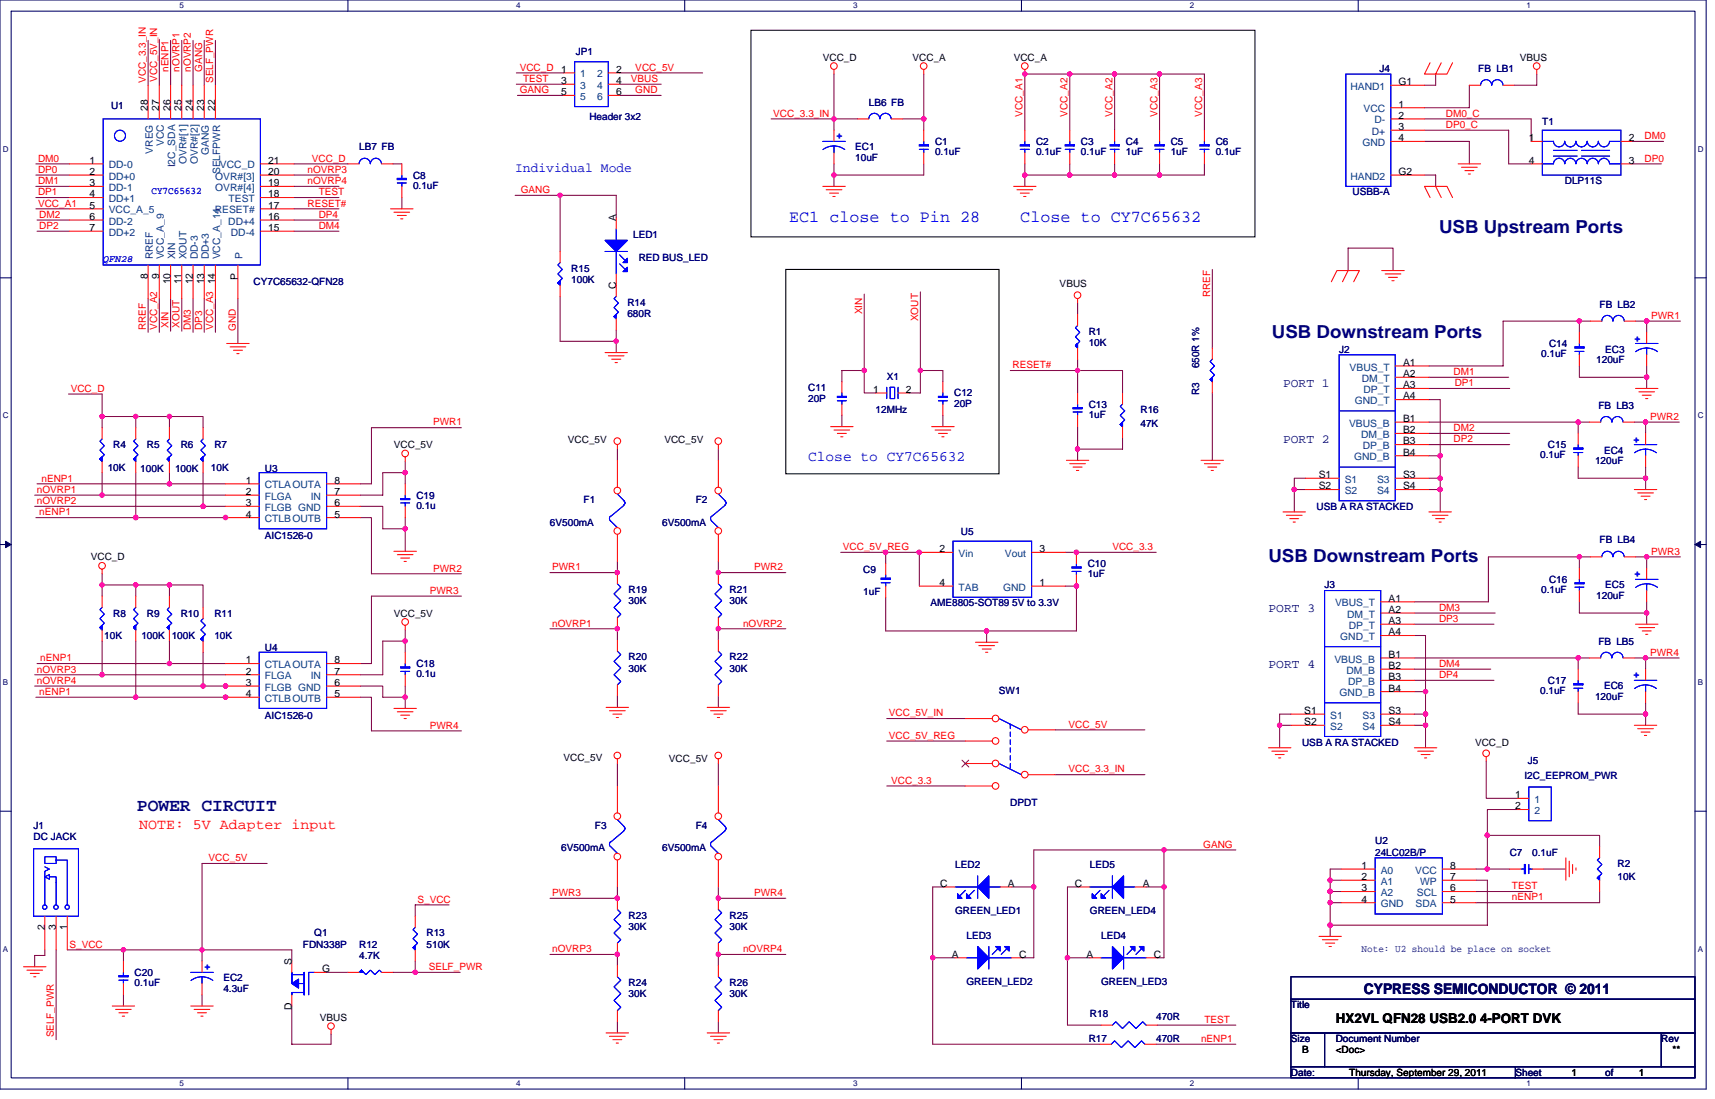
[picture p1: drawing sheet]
<svg xmlns="http://www.w3.org/2000/svg" width="279mm" height="179mm" viewBox="0 0 279 179" stroke-linecap="round" stroke-linejoin="round" font-family="sans-serif">
<defs><g id="words">
<g font-size="2.9" fill="#000080">
<text x="234.4" y="38">USB Upstream Ports</text>
<text x="207.2" y="55">USB Downstream Ports</text>
<text x="206.7" y="91.6">USB Downstream Ports</text>
<text x="22.3" y="132.1">POWER CIRCUIT</text>
</g>
<g font-size="2.7" fill="#00f">
<text x="128.6" y="36.2">EC1 close to Pin 28</text>
<text x="166.2" y="36.2">Close to CY7C65632</text>
</g>
<text font-size="2.4" fill="#00f" x="131.7" y="75">Close to CY7C65632</text>
<text font-size="2.4" fill="#f00" x="22.7" y="135">NOTE: 5V Adapter input</text>
<text font-size="2.4" fill="#00005e" x="222.2" y="161.8">CYPRESS SEMICONDUCTOR © 2011</text>
<text font-size="2.2" fill="#00f" x="83.9" y="28.1">Individual Mode</text>
<text font-size="2.2" x="217.6" y="166.6">HX2VL QFN28 USB2.0 4-PORT DVK</text>
<g font-size="2" fill="#000080">
<text x="209" y="63.1">PORT 1</text>
<text x="209" y="72.2">PORT 2</text>
<text x="206.7" y="99.6">PORT 3</text>
<text x="206.7" y="108.8">PORT 4</text>
</g>
<g font-size="1.8" fill="#00f">
<text x="136.2" y="22.7">+</text>
<text x="266.3" y="55.6">+</text>
<text x="266.1" y="72.1">+</text>
<text x="266.3" y="94">+</text>
<text x="266.1" y="110.5">+</text>
<text x="33.3" y="158">+</text>
</g>
<g font-size="1.7">
<text x="91.4" y="11.9">1</text>
<text x="100.4" y="11.9">2</text>
<text x="91.4" y="13.7">3</text>
<text x="91.4" y="15.5">5</text>
<text x="100.4" y="13.7">4</text>
<text x="100.4" y="15.5">6</text>
<text x="227.9" y="13.9">G1</text>
<text x="227.9" y="17.5">1</text>
<text x="24.1" y="18.1" transform="rotate(-90 24.1 18.1)">28</text>
<text x="25.9" y="18.1" transform="rotate(-90 25.9 18.1)">27</text>
<text x="27.8" y="18.1" transform="rotate(-90 27.8 18.1)">26</text>
<text x="29.6" y="18.1" transform="rotate(-90 29.6 18.1)">25</text>
<text x="31.4" y="18.1" transform="rotate(-90 31.4 18.1)">24</text>
<text x="33.3" y="18.1" transform="rotate(-90 33.3 18.1)">23</text>
<text x="35.1" y="18.1" transform="rotate(-90 35.1 18.1)">22</text>
<text x="227.9" y="19.3">2</text>
<text x="227.9" y="21.2">3</text>
<text x="227.9" y="23">4</text>
<text x="249.1" y="23">1</text>
<text x="265.3" y="23">2</text>
<text x="14.6" y="28.5">2</text>
<text x="14.6" y="26.7">1</text>
<text x="43.7" y="28.5">20</text>
<text x="43.7" y="26.7">21</text>
<text x="227.9" y="28.5">G2</text>
<text x="249.1" y="26.7">4</text>
<text x="265.3" y="26.7">3</text>
<text x="14.6" y="30.3">3</text>
<text x="14.6" y="32.2">4</text>
<text x="14.6" y="34">5</text>
<text x="14.6" y="35.8">6</text>
<text x="43.7" y="30.3">19</text>
<text x="43.7" y="35.8">16</text>
<text x="43.7" y="32.2">18</text>
<text x="43.7" y="34">17</text>
<text x="14.6" y="37.6">7</text>
<text x="43.7" y="37.6">15</text>
<text x="100.4" y="36" transform="rotate(-90 100.4 36)">A</text>
<text x="24.1" y="45.4" transform="rotate(-90 24.1 45.4)">8</text>
<text x="25.9" y="45.4" transform="rotate(-90 25.9 45.4)">9</text>
<text x="27.8" y="46.3" transform="rotate(-90 27.8 46.3)">10</text>
<text x="29.6" y="46.3" transform="rotate(-90 29.6 46.3)">11</text>
<text x="31.4" y="46.3" transform="rotate(-90 31.4 46.3)">12</text>
<text x="33.3" y="46.3" transform="rotate(-90 33.3 46.3)">13</text>
<text x="35.1" y="46.3" transform="rotate(-90 35.1 46.3)">14</text>
<text x="38.7" y="45.6" transform="rotate(-90 38.7 45.6)">P</text>
<text x="100.4" y="47.1" transform="rotate(-90 100.4 47.1)">C</text>
<text x="228.6" y="59.6">A1</text>
<text x="142.3" y="64">1</text>
<text x="147.6" y="64">2</text>
<text x="228.6" y="65.1">A4</text>
<text x="228.6" y="63.2">A3</text>
<text x="228.6" y="61.4">A2</text>
<text x="228.6" y="68.7">B1</text>
<text x="228.6" y="70.6">B2</text>
<text x="214.8" y="77.9">S1</text>
<text x="228.6" y="74.2">B4</text>
<text x="228.6" y="77.9">S3</text>
<text x="228.6" y="72.4">B3</text>
<text x="40" y="82.4">3</text>
<text x="40" y="80.6">2</text>
<text x="40" y="78.8">1</text>
<text x="54.5" y="78.8">8</text>
<text x="54.5" y="80.6">7</text>
<text x="54.5" y="82.4">6</text>
<text x="214.8" y="79.7">S2</text>
<text x="228.6" y="79.7">S4</text>
<text x="40" y="84.3">4</text>
<text x="54.5" y="84.3">5</text>
<text x="153.1" y="89.9">2</text>
<text x="169.3" y="89.9">3</text>
<text x="153.1" y="95.4">4</text>
<text x="169.3" y="95.4">1</text>
<text x="226.2" y="99.8">A2</text>
<text x="226.2" y="98">A1</text>
<text x="226.2" y="101.6">A3</text>
<text x="226.2" y="107.1">B1</text>
<text x="226.2" y="103.5">A4</text>
<text x="40" y="111.7">3</text>
<text x="40" y="109.9">2</text>
<text x="40" y="108.1">1</text>
<text x="40" y="113.5">4</text>
<text x="54.5" y="108.1">8</text>
<text x="54.5" y="113.5">5</text>
<text x="54.5" y="109.9">7</text>
<text x="54.5" y="111.7">6</text>
<text x="226.2" y="112.6">B4</text>
<text x="226.2" y="110.8">B3</text>
<text x="226.2" y="109">B2</text>
<text x="212.5" y="116.3">S1</text>
<text x="212.5" y="118.1">S2</text>
<text x="226.2" y="116.3">S3</text>
<text x="226.2" y="118.1">S4</text>
<text x="246.9" y="130">1</text>
<text x="246.9" y="131.8">2</text>
<text x="221.8" y="141.5">1</text>
<text x="221.8" y="143.3">2</text>
<text x="236.3" y="143.3">7</text>
<text x="236.3" y="141.5">8</text>
<text x="153.1" y="144.4">C</text>
<text x="164.2" y="144.4">A</text>
<text x="175.1" y="144.4">C</text>
<text x="186.2" y="144.4">A</text>
<text x="221.8" y="145.2">3</text>
<text x="221.8" y="147">4</text>
<text x="236.3" y="147">5</text>
<text x="236.3" y="145.2">6</text>
<text x="7.3" y="151.4" transform="rotate(-90 7.3 151.4)">2</text>
<text x="9.1" y="151.4" transform="rotate(-90 9.1 151.4)">3</text>
<text x="10.9" y="151.4" transform="rotate(-90 10.9 151.4)">1</text>
<text x="155.1" y="156">A</text>
<text x="166" y="156">C</text>
<text x="177" y="156">A</text>
<text x="188" y="156">C</text>
<text x="47.5" y="157.1" transform="rotate(-90 47.5 157.1)">S</text>
<text x="52.5" y="158.3">G</text>
<text x="47.5" y="164.5" transform="rotate(-90 47.5 164.5)">D</text>
</g>
<g font-size="1.7" fill="#004080">
<text x="94.5" y="12.6">1</text>
<text x="94.5" y="14.5">3</text>
<text x="94.5" y="16.3">5</text>
<text x="97.3" y="12.6">2</text>
<text x="97.3" y="14.5">4</text>
<text x="97.3" y="16.3">6</text>
<text x="220" y="14.6">HAND1</text>
<text x="26.7" y="23.8" transform="rotate(-90 26.7 23.8)">VCC</text>
<text x="222" y="23.8">GND</text>
<text x="222.1" y="18.3">VCC</text>
<text x="223.5" y="21.9">D+</text>
<text x="223.9" y="20.1">D-</text>
<text x="17.7" y="29.3">DD+0</text>
<text x="17.7" y="27.4">DD-0</text>
<text x="24.9" y="25" transform="rotate(-90 24.9 25)">VREG</text>
<text x="28.6" y="27.3" transform="rotate(-90 28.6 27.3)">I2C_SDA</text>
<text x="30.4" y="26.7" transform="rotate(-90 30.4 26.7)">OVR#[1]</text>
<text x="32.2" y="26.7" transform="rotate(-90 32.2 26.7)">OVR#[2]</text>
<text x="34" y="25.2" transform="rotate(-90 34 25.2)">GANG</text>
<text x="35.1" y="29.3">OVR#[3]</text>
<text x="35.8" y="27.4">VCC_D</text>
<text x="35.9" y="28.4" transform="rotate(-90 35.9 28.4)">SELFPWR</text>
<text x="220" y="29.3">HAND2</text>
<text x="17.7" y="31.1">DD-1</text>
<text x="17.7" y="32.9">DD+1</text>
<text x="17.7" y="34.8">VCC_A_5</text>
<text x="35" y="34.8">RESET#</text>
<text x="35.1" y="31.1">OVR#[4]</text>
<text x="37.2" y="32.9">TEST</text>
<text x="17.7" y="36.6">DD-2</text>
<text x="17.7" y="38.4">DD+2</text>
<text x="37.2" y="36.6">DD+4</text>
<text x="37.6" y="38.4">DD-4</text>
<text x="24.9" y="42.2" transform="rotate(-90 24.9 42.2)">RREF</text>
<text x="26.7" y="42.2" transform="rotate(-90 26.7 42.2)">VCC_A_9</text>
<text x="28.6" y="42.2" transform="rotate(-90 28.6 42.2)">XIN</text>
<text x="30.4" y="42.2" transform="rotate(-90 30.4 42.2)">XOUT</text>
<text x="32.2" y="42.2" transform="rotate(-90 32.2 42.2)">DD-3</text>
<text x="34" y="42.2" transform="rotate(-90 34 42.2)">DD+3</text>
<text x="35.9" y="42.2" transform="rotate(-90 35.9 42.2)">VCC_A_14</text>
<text x="39.5" y="42.2" transform="rotate(-90 39.5 42.2)">P</text>
<text x="219.9" y="60.3">VBUS_T</text>
<text x="220.7" y="65.8">GND_T</text>
<text x="221.8" y="62.2">DM_T</text>
<text x="222.1" y="64">DP_T</text>
<text x="219.8" y="69.5">VBUS_B</text>
<text x="221.7" y="71.3">DM_B</text>
<text x="220.6" y="75">GND_B</text>
<text x="222" y="73.2">DP_B</text>
<text x="43.1" y="83.2">FLGB GND</text>
<text x="43.1" y="81.4">FLGA</text>
<text x="43.1" y="79.5">CTLAOUTA</text>
<text x="50.6" y="81.4">IN</text>
<text x="219.1" y="78.6">S1</text>
<text x="219.1" y="80.5">S2</text>
<text x="224.3" y="78.6">S3</text>
<text x="224.3" y="80.5">S4</text>
<text x="43.1" y="85">CTLBOUTB</text>
<text x="156.2" y="90.7">Vin</text>
<text x="163.7" y="90.7">Vout</text>
<text x="156.2" y="96.2">TAB</text>
<text x="163.4" y="96.2">GND</text>
<text x="217.5" y="98.8">VBUS_T</text>
<text x="219.5" y="100.6">DM_T</text>
<text x="217.4" y="107.9">VBUS_B</text>
<text x="218.4" y="104.2">GND_T</text>
<text x="219.8" y="102.4">DP_T</text>
<text x="43.1" y="112.5">FLGB GND</text>
<text x="43.1" y="110.6">FLGA</text>
<text x="43.1" y="108.8">CTLAOUTA</text>
<text x="50.6" y="110.6">IN</text>
<text x="218.2" y="113.4">GND_B</text>
<text x="219.4" y="109.7">DM_B</text>
<text x="219.6" y="111.5">DP_B</text>
<text x="43.1" y="114.3">CTLBOUTB</text>
<text x="216.7" y="117.1">S1</text>
<text x="216.7" y="118.9">S2</text>
<text x="222" y="117.1">S3</text>
<text x="222" y="118.9">S4</text>
<text x="250" y="130.8">1</text>
<text x="250" y="132.6">2</text>
<text x="224.9" y="142.3">A0</text>
<text x="230.5" y="142.3">VCC</text>
<text x="224.9" y="144.1">A1</text>
<text x="224.9" y="145.9">A2</text>
<text x="224.9" y="147.8">GND</text>
<text x="230.6" y="147.8">SDA</text>
<text x="230.8" y="145.9">SCL</text>
<text x="231.4" y="144.1">WP</text>
</g>
<g font-size="1.6" fill="#f00">
<text x="27.4" y="11.7" transform="rotate(-90 27.4 11.7)">nENP1</text>
<text x="29.3" y="11.7" transform="rotate(-90 29.3 11.7)">nOVRP1</text>
<text x="31.1" y="11.7" transform="rotate(-90 31.1 11.7)">nOVRP2</text>
<text x="32.9" y="11.7" transform="rotate(-90 32.9 11.7)">GANG</text>
<text x="84.7" y="11.5">VCC_D</text>
<text x="103.5" y="11.5">VCC_5V</text>
<text x="23.8" y="13.5" transform="rotate(-90 23.8 13.5)">VCC_3.3_IN</text>
<text x="25.6" y="13.4" transform="rotate(-90 25.6 13.4)">VCC_5V_IN</text>
<text x="34.7" y="13.5" transform="rotate(-90 34.7 13.5)">SELF_PWR</text>
<text x="84.7" y="15.2">GANG</text>
<text x="85.2" y="13.4">TEST</text>
<text x="102.8" y="13.4">VBUS</text>
<text x="103.5" y="15.2">GND</text>
<text x="126" y="19">VCC_3.3_IN</text>
<text x="166.6" y="19" transform="rotate(-90 166.6 19)">VCC_A1</text>
<text x="173.9" y="19" transform="rotate(-90 173.9 19)">VCC_A2</text>
<text x="181.2" y="19" transform="rotate(-90 181.2 19)">VCC_A2</text>
<text x="188.6" y="19" transform="rotate(-90 188.6 19)">VCC_A3</text>
<text x="195.9" y="19" transform="rotate(-90 195.9 19)">VCC_A3</text>
<text x="235.5" y="20.8">DP0_C</text>
<text x="235.5" y="19">DM0_C</text>
<text x="267.9" y="22.7">DM0</text>
<text x="6.2" y="26.3">DM0</text>
<text x="6.2" y="28.2">DP0</text>
<text x="6.2" y="30">DM1</text>
<text x="50.1" y="28.2">nOVRP3</text>
<text x="50.1" y="30">nOVRP4</text>
<text x="50.8" y="26.3">VCC_D</text>
<text x="267.9" y="26.3">DP0</text>
<text x="6.2" y="31.8">DP1</text>
<text x="6.2" y="33.7">VCC_A1</text>
<text x="6.4" y="35.5">DM2</text>
<text x="50.1" y="33.7">RESET#</text>
<text x="51.9" y="31.8">TEST</text>
<text x="51.9" y="35.5">DP4</text>
<text x="84.8" y="31.5">GANG</text>
<text x="6.4" y="37.3">DP2</text>
<text x="51.9" y="37.3">DM4</text>
<text x="23.8" y="53.8" transform="rotate(-90 23.8 53.8)">RREF</text>
<text x="25.6" y="53.8" transform="rotate(-90 25.6 53.8)">VCC_A2</text>
<text x="27.4" y="53.4" transform="rotate(-90 27.4 53.4)">XIN</text>
<text x="29.3" y="53.4" transform="rotate(-90 29.3 53.4)">XOUT</text>
<text x="31.1" y="53.8" transform="rotate(-90 31.1 53.8)">DM3</text>
<text x="32.9" y="53.8" transform="rotate(-90 32.9 53.8)">DP3</text>
<text x="34.7" y="53.8" transform="rotate(-90 34.7 53.8)">VCC_A3</text>
<text x="38.4" y="54" transform="rotate(-90 38.4 54)">GND</text>
<text x="140.4" y="51.2" transform="rotate(-90 140.4 51.2)">XIN</text>
<text x="149.6" y="52.3" transform="rotate(-90 149.6 52.3)">XOUT</text>
<text x="197.1" y="48.5" transform="rotate(-90 197.1 48.5)">RREF</text>
<text x="269" y="51.9">PWR1</text>
<text x="165" y="60">RESET#</text>
<text x="11.5" y="63.8">VCC_D</text>
<text x="236.8" y="61.1">DM1</text>
<text x="237" y="62.9">DP1</text>
<text x="70.6" y="69.3">PWR1</text>
<text x="236.8" y="70.2">DM2</text>
<text x="268.8" y="68.4">PWR2</text>
<text x="236.8" y="72.1">DP2</text>
<text x="6" y="80.3">nOVRP1</text>
<text x="6" y="82.1">nOVRP2</text>
<text x="6.4" y="83.9">nENP1</text>
<text x="6.8" y="78.4">nENP1</text>
<text x="137.3" y="89.6">VCC_5V_REG</text>
<text x="181.2" y="89.6">VCC_3.3</text>
<text x="70.6" y="93.1">PWR2</text>
<text x="90" y="92.9">PWR1</text>
<text x="122.9" y="92.9">PWR2</text>
<text x="269" y="90.3">PWR3</text>
<text x="70" y="96.7">PWR3</text>
<text x="234.4" y="99.5">DM3</text>
<text x="234.4" y="101.3">DP3</text>
<text x="6.6" y="107.7">nENP1</text>
<text x="90" y="102">nOVRP1</text>
<text x="121.1" y="102">nOVRP2</text>
<text x="268.8" y="106.8">PWR4</text>
<text x="6" y="109.5">nOVRP3</text>
<text x="6" y="111.4">nOVRP4</text>
<text x="6.4" y="113.2">nENP1</text>
<text x="234.4" y="108.6">DM4</text>
<text x="234.4" y="110.4">DP4</text>
<text x="70" y="118.7">PWR4</text>
<text x="144.8" y="116.7">VCC_5V_IN</text>
<text x="174.1" y="118.5">VCC_5V</text>
<text x="144.8" y="120.3">VCC_5V_REG</text>
<text x="174.1" y="125.8">VCC_3.3_IN</text>
<text x="145.2" y="127.7">VCC_3.3</text>
<text x="34" y="140.3">VCC_5V</text>
<text x="196" y="138.1">GANG</text>
<text x="68" y="147">S_VCC</text>
<text x="90" y="145.9">PWR3</text>
<text x="122.9" y="145.9">PWR4</text>
<text x="246.3" y="146.7">nENP1</text>
<text x="246.3" y="144.8">TEST</text>
<text x="11.3" y="154.3">S_VCC</text>
<text x="90" y="155.1">nOVRP3</text>
<text x="121.1" y="155.1">nOVRP4</text>
<text x="69.8" y="158">SELF_PWR</text>
<text x="196.2" y="166.6">TEST</text>
<text x="8.8" y="169" transform="rotate(-90 8.8 169)">SELF_PWR</text>
<text x="195.7" y="169.7">nENP1</text>
</g>
<g font-size="1.6" fill="#000080">
<text x="93.8" y="9">JP1</text>
<text x="224.7" y="11.7">J4</text>
<text x="240.8" y="11.7">FB LB1</text>
<text x="18.1" y="17.8">U1</text>
<text x="141.5" y="17.2">LB6 FB</text>
<text x="96" y="19.6">Header 3x2</text>
<text x="152.3" y="23.6">C1</text>
<text x="168.8" y="23.6">C2</text>
<text x="176.1" y="23.6">C3</text>
<text x="183.4" y="23.6">C4</text>
<text x="190.7" y="23.6">C5</text>
<text x="198.1" y="23.6">C6</text>
<text x="251.3" y="20.3">T1</text>
<text x="58.5" y="24.5">LB7 FB</text>
<text x="67.3" y="29.1">C8</text>
<text x="139.3" y="24.5">EC1</text>
<text x="139.3" y="26.2">10uF</text>
<text x="152.3" y="25.3">0.1uF</text>
<text x="168.8" y="25.3">0.1uF</text>
<text x="176.1" y="25.3">0.1uF</text>
<text x="183.4" y="25.3">1uF</text>
<text x="190.7" y="25.3">1uF</text>
<text x="198.1" y="25.3">0.1uF</text>
<text x="254.9" y="30">DLP11S</text>
<text x="67.3" y="30.7">0.1uF</text>
<text x="220.4" y="31.8">USBB-A</text>
<text x="103.1" y="38.8">LED1</text>
<text x="41.3" y="46.5">CY7C65632-QFN28</text>
<text x="93.1" y="44.3">R15</text>
<text x="93.1" y="46.1">100K</text>
<text x="104.1" y="42.4">RED BUS_LED</text>
<text x="102.2" y="49.8">R14</text>
<text x="102.2" y="51.6">680R</text>
<text x="260.6" y="50.1">FB LB2</text>
<text x="177.4" y="54.5">R1</text>
<text x="177.4" y="56.3">10K</text>
<text x="195.3" y="60" transform="rotate(-90 195.3 60)">650R 1%</text>
<text x="218.2" y="57.4">J2</text>
<text x="251.1" y="58.2">0.1uF</text>
<text x="252.4" y="56.5">C14</text>
<text x="260.1" y="59.1">120uF</text>
<text x="261.5" y="57.4">EC3</text>
<text x="131.7" y="63.6">C11</text>
<text x="131.7" y="65.5">20P</text>
<text x="144.5" y="61.8">X1</text>
<text x="155.4" y="64.6">C12</text>
<text x="195.3" y="64.4" transform="rotate(-90 195.3 64.4)">R3</text>
<text x="142.6" y="67.3">12MHz</text>
<text x="155.4" y="66.2">20P</text>
<text x="177.4" y="66.4">C13</text>
<text x="177.4" y="68.1">1uF</text>
<text x="185.8" y="67.3">R16</text>
<text x="185.8" y="69.5">47K</text>
<text x="260.4" y="66.6">FB LB3</text>
<text x="17.5" y="76.6">10K</text>
<text x="18.5" y="73">R4</text>
<text x="22.9" y="76.8">100K</text>
<text x="23.9" y="73">R5</text>
<text x="28.5" y="76.8">100K</text>
<text x="29.4" y="73">R6</text>
<text x="34.4" y="76.6">10K</text>
<text x="34.9" y="73">R7</text>
<text x="43.2" y="76.8">U3</text>
<text x="250.9" y="74.6">0.1uF</text>
<text x="252.2" y="73">C15</text>
<text x="259.9" y="75.5">120uF</text>
<text x="261.3" y="73.9">EC4</text>
<text x="67.8" y="81.2">C19</text>
<text x="67.8" y="82.8">0.1u</text>
<text x="95.1" y="81.9">F1</text>
<text x="113.4" y="81.9">F2</text>
<text x="214.5" y="83">USB A RA STACKED</text>
<text x="43.2" y="87.8">AIC1526-0</text>
<text x="89.6" y="85.6">6V500mA</text>
<text x="107.9" y="85.6">6V500mA</text>
<text x="156.5" y="87.1">U5</text>
<text x="260.6" y="88.5">FB LB4</text>
<text x="140.6" y="93.3">C9</text>
<text x="177.2" y="92.4">C10</text>
<text x="177.2" y="94">1uF</text>
<text x="215.8" y="95.8">J3</text>
<text x="252.4" y="94.9">C16</text>
<text x="261.5" y="95.8">EC5</text>
<text x="18.5" y="100.4">R8</text>
<text x="23.9" y="100.4">R9</text>
<text x="29.4" y="100.4">R10</text>
<text x="34.9" y="100.4">R11</text>
<text x="102.4" y="96.6">R19</text>
<text x="102.4" y="98.4">30K</text>
<text x="118.9" y="96.6">R21</text>
<text x="118.9" y="98.4">30K</text>
<text x="140.6" y="96.9">1uF</text>
<text x="151.6" y="98.8">AME8805-SOT89 5V to 3.3V</text>
<text x="251.1" y="96.6">0.1uF</text>
<text x="260.1" y="97.5">120uF</text>
<text x="17" y="104.1">10K</text>
<text x="23" y="104.1">100K</text>
<text x="28" y="104.1">100K</text>
<text x="34.9" y="104.1">10K</text>
<text x="43.2" y="106.1">U4</text>
<text x="102.4" y="107.5">R20</text>
<text x="118.9" y="107.5">R22</text>
<text x="260.4" y="105">FB LB5</text>
<text x="67.8" y="108.6">C18</text>
<text x="67.8" y="110.3">0.1u</text>
<text x="102.4" y="109.4">30K</text>
<text x="118.9" y="109.4">30K</text>
<text x="162.8" y="113">SW1</text>
<text x="250.9" y="113">0.1uF</text>
<text x="252.2" y="111.4">C17</text>
<text x="259.9" y="113.9">120uF</text>
<text x="261.3" y="112.3">EC6</text>
<text x="43.2" y="117.1">AIC1526-0</text>
<text x="212.1" y="121.4">USB A RA STACKED</text>
<text x="248.9" y="124.4">J5</text>
<text x="164.6" y="131.3">DPDT</text>
<text x="248.3" y="126.9">I2C_EEPROM_PWR</text>
<text x="5.5" y="135">J1</text>
<text x="5.5" y="136.8">DC JACK</text>
<text x="96.9" y="135">F3</text>
<text x="113.4" y="135">F4</text>
<text x="224" y="137.5">U2</text>
<text x="91.4" y="138.6">6V500mA</text>
<text x="107.9" y="138.6">6V500mA</text>
<text x="155.6" y="141.4">LED2</text>
<text x="177.6" y="141.4">LED5</text>
<text x="224" y="139.4">24LC02B/P</text>
<text x="246" y="139.4">C7</text>
<text x="249.6" y="139.4">0.1uF</text>
<text x="263.5" y="141.2">R2</text>
<text x="263.5" y="143.4">10K</text>
<text x="102.4" y="149.6">R23</text>
<text x="118.9" y="149.6">R25</text>
<text x="155.6" y="148.9">GREEN_LED1</text>
<text x="177.6" y="148.9">GREEN_LED4</text>
<text x="49.4" y="154.4">FDN338P</text>
<text x="51.2" y="152.5">Q1</text>
<text x="58.5" y="154.4">R12</text>
<text x="69.5" y="152.5">R13</text>
<text x="69.5" y="154.4">510K</text>
<text x="102.4" y="151.4">30K</text>
<text x="118.9" y="151.4">30K</text>
<text x="157.5" y="152.9">LED3</text>
<text x="179.4" y="152.9">LED4</text>
<text x="221.8" y="155.1">Note: U2 should be place on socket</text>
<text x="21.9" y="158.9">C20</text>
<text x="21.9" y="160.6">0.1uF</text>
<text x="36.4" y="159.9">EC2</text>
<text x="36.4" y="161.5">4.3uF</text>
<text x="58.5" y="156.2">4.7K</text>
<text x="102.4" y="160.6">R24</text>
<text x="118.9" y="160.6">R26</text>
<text x="157.5" y="160.4">GREEN_LED2</text>
<text x="179.4" y="160.4">GREEN_LED3</text>
<text x="102.4" y="162.4">30K</text>
<text x="118.9" y="162.4">30K</text>
<text x="177.6" y="165.7">R18</text>
<text x="188.4" y="166.1">470R</text>
<text x="177.4" y="169.7">R17</text>
<text x="188.4" y="169.7">470R</text>
</g>
<g font-size="1.6">
<text x="134" y="9.9">VCC_D</text>
<text x="148.7" y="9.9">VCC_A</text>
<text x="165.1" y="9.9">VCC_A</text>
<text x="247.6" y="9.9">VBUS</text>
<text x="172.6" y="46.8">VBUS</text>
<text x="64.2" y="73">VCC_5V</text>
<text x="92.5" y="72.1">VCC_5V</text>
<text x="108.2" y="72.1">VCC_5V</text>
<text x="14.8" y="91.3">VCC_D</text>
<text x="64.2" y="100.4">VCC_5V</text>
<text x="91.8" y="124">VCC_5V</text>
<text x="109" y="124.2">VCC_5V</text>
<text x="240.3" y="121.4">VCC_D</text>
<text x="52.1" y="166.2">VBUS</text>
<text x="212.1" y="171.6">B</text>
<text x="217.6" y="171.6">&lt;Doc&gt;</text>
<text x="272.5" y="171.6">**</text>
<text x="219.8" y="175.2">Thursday, September 29, 2011</text>
<text x="256" y="175.2">1</text>
<text x="267" y="175.2">1</text>
</g>
<g font-size="1.6" fill="#00f">
<text x="24.7" y="31.6">CY7C65632</text>
<text x="16.8" y="42.7">QFN28</text>
</g>
<g font-size="1.6" fill="#00005e">
<text x="210.3" y="164.2">Title</text>
<text x="210.3" y="169.7">Size</text>
<text x="217.6" y="169.7">Document Number</text>
<text x="270.7" y="169.7">Rev</text>
<text x="210.3" y="175.2">Date:</text>
<text x="246.9" y="175.2">Sheet</text>
<text x="261.5" y="175.2">of</text>
</g>
<g font-size="1.3" fill="#00005e">
<text x="29.3" y="1.4">5</text>
<text x="84.1" y="1.4">4</text>
<text x="139" y="1.4">3</text>
<text x="193.8" y="1.4">2</text>
<text x="248.7" y="1.4">1</text>
<text x=".5" y="24.7">D</text>
<text x="276.6" y="24.7">D</text>
<text x=".5" y="68.2">C</text>
<text x="276.6" y="68.2">C</text>
<text x=".5" y="111.6">B</text>
<text x="276.6" y="111.6">B</text>
<text x=".5" y="155">A</text>
<text x="276.6" y="155">A</text>
<text x="29.3" y="176.9">5</text>
<text x="84.1" y="176.9">4</text>
<text x="139" y="176.9">3</text>
<text x="193.8" y="176.9">2</text>
<text x="248.7" y="176.9">1</text>
</g>
</g></defs>
<path d="M0 0h278v177.4h-278zM1.8 1.8h274.3v173.8h-274.3z" fill="none" stroke="#00005e" stroke-width=".17"/>
<g fill="#fff">
<path d="M29.3 .2h.7v1.5h-.7z"/>
<path d="M29.3 175.7h.7v1.5h-.7z"/>
</g>
<path d="M56.7 0v1.8M56.7 175.6v1.8" fill="none" stroke="#00005e" stroke-width=".17"/>
<g fill="#fff">
<path d="M84.1 .2h.7v1.5h-.7z"/>
<path d="M84.1 175.7h.7v1.5h-.7z"/>
</g>
<path d="M111.5 0v1.8M111.5 175.6v1.8" fill="none" stroke="#00005e" stroke-width=".17"/>
<g fill="#fff">
<path d="M139 .2h.7v1.5h-.7z"/>
<path d="M139 175.7h.7v1.5h-.7z"/>
</g>
<path d="M166.4 0v1.8M166.4 175.6v1.8" fill="none" stroke="#00005e" stroke-width=".17"/>
<g fill="#fff">
<path d="M193.8 .2h.8v1.5h-.8z"/>
<path d="M193.8 175.7h.8v1.5h-.8z"/>
</g>
<path d="M221.3 0v1.8M221.3 175.6v1.8" fill="none" stroke="#00005e" stroke-width=".17"/>
<g fill="#fff">
<path d="M248.7 .2h.7v1.5h-.7z"/>
<path d="M248.7 175.7h.7v1.5h-.7z"/>
<path d="M.5 23.5h.9v1.5h-.9z"/>
<path d="M276.6 23.5h1v1.5h-1z"/>
<path d="M.5 67h.9v1.4h-.9z"/>
<path d="M276.6 67h1v1.4h-1z"/>
</g>
<path d="M0 45.3h1.8M276.1 45.3h1.9" fill="none" stroke="#00005e" stroke-width=".17"/>
<g fill="#fff">
<path d="M.5 110.4h.8v1.5h-.8z"/>
<path d="M276.6 110.4h.9v1.5h-.9z"/>
</g>
<path d="M0 88.7h1.8M276.1 88.7h1.9" fill="none" stroke="#00005e" stroke-width=".17"/>
<g fill="#00005e" stroke="#00005e" stroke-width=".16">
<path d="M.9 88.2l.9 .5-.9 .5z"/>
<path d="M276.1 88.7l1-.5v1z"/>
</g>
<g fill="#fff">
<path d="M.5 153.8h.8v1.5h-.8z"/>
<path d="M276.6 153.8h.9v1.5h-.9z"/>
</g>
<path d="M0 132.1h1.8M276.1 132.1h1.9M210.3 159.1h65.8v3.7h-65.8zM210.3 162.8h65.8v5.4h-65.8zM210.3 168.2h5.5v5.5h-5.5zM210.3 173.7h36.6v1.9h-36.6zM215.8 168.2h54.9v5.5h-54.9zM246.9 173.7h29.2v1.9h-29.2zM270.7 168.2h5.4v5.5h-5.4z" fill="none" stroke="#00005e" stroke-width=".17"/>
<g fill="none" stroke="#800040" stroke-width=".17">
<path d="M24.1 6.6v7.3M26 6.4v7.5M27.8 6.6v7.3M29.6 6.6v7.3M31.5 6.6v7.3M33.3 6.6v7.3M35.1 6.6v7.3M84.1 11.9h7.7M84.1 13.7h7.7M84.3 15.5h7.5M100.9 11.9h13.6M100.9 13.7h6.8"/>
<path d="M100.9 15.5h6.8M125.6 19.4h14.1M135.9 12.1v9.1M147 19.4h3.5M150.5 12.1v9.1M174.3 12.1v9.1M181.6 12.1v9.1M188.9 12.1v9.1M232.1 19.4h17.3v3.6M233.9 12.1v1.8h-1.8M239.4 13.9v3.6h-7.3M250.4 12.1v1.8h-3.7"/>
<path d="M5.8 28.5h5.5M5.8 26.7h5.5M5.8 30.4h5.5M5.8 32.2h5.5M5.8 34h5.5M6 37.7h5.3M6 35.8h5.3M47.9 28.5h7.3M47.9 26.7h8.8M47.9 30.4h7.3M47.9 32.2h7.3M47.9 34h7.3"/>
<path d="M47.9 37.7h7.3M47.9 35.8h7.3M64 26.7h1.5M65.5 32.2v1.8M83.9 31.8h16.5v3.7M91.2 31.8v9.2M135.9 26.7v3.7M150.5 26.7v1.8h-14.6M167 21.2v-9.1h29.2v9.1M167 26.7v3.7M174.3 26.7v1.8M181.6 26.7v1.8"/>
<path d="M188.9 26.7v1.8M196.2 26.7v1.8h-29.2M232.1 28.5h1.8v1.9M232.1 23h7.3v3.7M232.1 21.2h13.7v5.5h3.6M265.9 23h5.1M265.9 26.7h4.8M24.1 48.6v5.5M26 48.6v5.5M27.8 48.6v5.3M29.6 48.6v5.3M31.5 48.6v5.5"/>
<path d="M33.3 48.6v5.5M35.1 48.6v5.5M38.8 48.6v7.3M91.2 48.3v7.3h9.2M100.4 53.8v3.6M140.8 47.9v12.4M149.9 47.5v16.5h-1.8M175.6 49.4v1.8M175.6 58.5v5.5M197.5 43.9v12.8M219.6 44.1v-3.7h7.3v3.7M257.3 59.6v1.8h11"/>
<path d="M257.3 52.3v1.8M259.1 52.3h-14.2v7.3h-12.1M266.4 52.3h7.4M268.3 52.3v1.8M268.3 59.6v3.7M6 78.8h30.7M11.2 64.2h5.4v5.5M16.6 67.8h11M16.6 77v3.6M22.1 67.8v1.9M22.1 77v7.3M27.6 67.8h5.5v1.9"/>
<path d="M27.6 67.8v1.9M27.6 77v1.8M33.1 77v5.5M66 77h-3.6v3.6h-3.7M66 75.2v3.6M75.2 69.7h-14.7v9.1h-1.8M100.6 73.2v1.8M117 73.2v1.8M137.2 67.6v1.9M140.8 60.3v3.7h1.8M140.8 60.3h-3.6v1.9M149.9 60.3h3.7v1.9"/>
<path d="M153.6 67.6v1.9M164.6 60.3h18.3v3.7M175.6 69.5v5.5M182.9 71.3v1.9h-7.3M197.5 64v11M210.9 79.7h1.8M212.7 77.9h-1.8v5.5M232.8 77.9h1.8M232.8 65.1h1.8v18.3M232.8 79.7h1.8M232.8 72.4h13.2M232.8 70.6h13.2"/>
<path d="M232.8 61.4h13M232.8 74.2h1.8M232.8 63.3h13.2M232.8 68.7h26.2M257.1 76.1v1.8h11M257.1 68.7v1.9M266.3 68.7h1.8v1.9M268.1 76.1v3.6M268.1 68.7h5.5M5.7 80.6h31M5.7 82.5h31M5.8 84.3h31.3"/>
<path d="M16.6 93.5v3.6M16.6 95.3h11M22.1 95.3v1.8M27.6 95.3h5.5v3.6M27.6 95.3v1.8M58.7 82.5h3.7v3.6h3.6M58.7 84.3h1.8v9.2h14.7M66 84.3v5.5M75.2 97.1h-14.7v11h-1.8M100.6 91.4v1.9h-11M117 91.4v1.9h11M137 90h12.8v5.5"/>
<path d="M144.3 90v1.8M173.5 95.5h1.9v7.3h-31.1v-5.5M173.5 90h14.9M230.4 99.8h13.2M257.3 98v1.8h11M257.3 90.7v1.8M259.1 90.7h-16.6v7.3h-12.1M266.4 90.7h7.4M268.3 90.7v1.8M268.3 98v3.7M5.7 109.9h31M5.7 111.7h31.4"/>
<path d="M5.8 113.6h31.5M6 108.1h30.7M16.6 104.4v5.5M22.1 104.4v9.2M27.6 104.4v3.7M33.1 106.2v5.5M58.7 111.7h3.7v1.9h3.6M58.7 113.6h1.8v5.4h14.7M66 102.6v3.6M66 111.7v3.7M66 104.4h-3.6v5.5h-3.7M89.6 102.4h11v1.8"/>
<path d="M100.6 113.4v1.8M117 113.4v1.8M128 102.4h-11v1.8M144.5 117h12.8M160.7 102.8v1.8M171.9 118.9h14.6M208.5 118.1h1.8M210.3 116.3h-1.8v5.5M230.4 103.5h1.8v18.3M230.4 116.3h1.8M230.4 118.1h1.8M230.4 101.7h13"/>
<path d="M230.4 109h12.5M230.4 110.8h13M230.4 112.6h1.8M230.4 107.2h28.6M257.1 114.5v1.8h11M257.1 107.2v1.8M266.3 107.2h7.3M268.1 107.2v1.8M268.1 114.5v3.6M100.6 124.4v3.6M117 124.4v3.6M144.5 120.7h12.8"/>
<path d="M144.5 128h12.8M171.9 126.2h14.6M189.6 138.4v17.6h-1.1M201.3 138.4h-32.9v17.6h-1.8M242.1 124v6h5.1M242.3 136.1h18.3v1.8M242.3 136.1v5.4M247.2 131.8h-4.9v4.3M7.3 154.7v.9h-1.6v1.9M9.1 154.7v14.6M11 154.7h36.5v1.8M20.1 154.7v1.8"/>
<path d="M43.5 140.6h-10.6v15.9M53 158.4h3.7M64 158.4h11M67.6 156.5v1.9M73.2 147.4h-5.6v1.8M89.6 155.4h11v1.9M100.6 144.5v1.8h-11M117 144.5v1.8h11M128 155.4h-11v1.9M152 156h3.6M153.8 144.5h-1.8v25.6h27.2M164.8 144.5h3.6"/>
<path d="M173.9 156h3.7M175.7 144.5h-1.8v22.5h5.5M186.7 144.5h2.9M216.7 143.4h1.8M216.7 147h1.8M216.7 145.2h1.8M218.5 141.5h-1.8v11M240.5 141.5h5.5M240.5 143.4h1.8v7.3h-25.6M240.5 145.2h9.1M251.5 141.5h3.6M260.6 145.2v1.8h-20.1"/>
<path d="M20.1 162v1.9M32.9 162v1.9M47.5 163.9v6.2h6.4v-1.7M100.6 166.4v1.8M117 166.4v1.8M188.4 170.1h12.9M188.5 167h12.8"/>
</g>
<g fill="#f0f" stroke="#f0f" stroke-width=".17">
<circle cx="67.7" cy="158.4" r=".36"/>
<circle cx="20.1" cy="154.7" r=".35"/>
<circle cx="32.9" cy="154.7" r=".35"/>
<circle cx="135.9" cy="19.4" r=".36"/>
<circle cx="166.9" cy="28.5" r=".36"/>
<circle cx="188.9" cy="12.1" r=".36"/>
<circle cx="174.3" cy="28.5" r=".36"/>
<circle cx="174.3" cy="12.1" r=".36"/>
<circle cx="167" cy="12.1" r=".35"/>
<circle cx="181.6" cy="12.1" r=".35"/>
<circle cx="181.6" cy="28.5" r=".36"/>
<circle cx="188.9" cy="28.5" r=".36"/>
<circle cx="150.5" cy="19.4" r=".36"/>
<circle cx="135.9" cy="28.5" r=".36"/>
<circle cx="149.8" cy="90" r=".36"/>
<circle cx="144.3" cy="90" r=".36"/>
<circle cx="175.4" cy="90" r=".36"/>
<circle cx="160.7" cy="102.8" r=".36"/>
<circle cx="175.4" cy="95.4" r=".36"/>
<circle cx="175.5" cy="73.1" r=".36"/>
<circle cx="175.5" cy="60.3" r=".35"/>
<circle cx="27.6" cy="67.8" r=".36"/>
<circle cx="22.1" cy="67.8" r=".35"/>
<circle cx="66" cy="77" r=".36"/>
<circle cx="16.6" cy="67.8" r=".35"/>
<circle cx="66" cy="104.4" r=".36"/>
<circle cx="66" cy="113.5" r=".36"/>
<circle cx="66" cy="86.1" r=".36"/>
<circle cx="16.6" cy="80.6" r=".35"/>
<circle cx="22.1" cy="95.3" r=".35"/>
<circle cx="16.6" cy="95.3" r=".35"/>
<circle cx="27.6" cy="95.3" r=".36"/>
<circle cx="16.6" cy="109.9" r=".36"/>
<circle cx="140.8" cy="60.3" r=".36"/>
<circle cx="149.9" cy="60.3" r=".36"/>
<circle cx="234.6" cy="79.7" r=".36"/>
<circle cx="210.8" cy="79.7" r=".36"/>
<circle cx="208.5" cy="118.1" r=".35"/>
<circle cx="232.2" cy="118.1" r=".36"/>
<circle cx="234.6" cy="74.2" r=".36"/>
<circle cx="232.2" cy="112.6" r=".36"/>
<circle cx="232.2" cy="116.3" r=".36"/>
<circle cx="234.6" cy="77.9" r=".36"/>
<circle cx="268.3" cy="61.4" r=".36"/>
<circle cx="268.3" cy="52.3" r=".36"/>
<circle cx="257.3" cy="52.3" r=".36"/>
<circle cx="268.3" cy="99.8" r=".36"/>
<circle cx="268.3" cy="90.7" r=".36"/>
<circle cx="268.1" cy="77.9" r=".36"/>
<circle cx="268.1" cy="68.7" r=".36"/>
<circle cx="268.1" cy="116.3" r=".36"/>
<circle cx="268.1" cy="107.1" r=".36"/>
<circle cx="242.3" cy="141.5" r=".36"/>
<circle cx="216.7" cy="150.7" r=".35"/>
<circle cx="216.7" cy="147" r=".35"/>
<circle cx="216.7" cy="145.2" r=".36"/>
<circle cx="216.7" cy="143.4" r=".36"/>
<circle cx="100.4" cy="55.6" r=".35"/>
<circle cx="91.2" cy="31.8" r=".35"/>
<circle cx="33.1" cy="82.5" r=".36"/>
<circle cx="36.7" cy="113.5" r=".36"/>
<circle cx="36.7" cy="84.3" r=".36"/>
<circle cx="27.6" cy="108.1" r=".36"/>
<circle cx="22.1" cy="84.3" r=".36"/>
<circle cx="27.6" cy="78.8" r=".36"/>
<circle cx="257.1" cy="68.7" r=".36"/>
<circle cx="257.1" cy="107.1" r=".36"/>
<circle cx="257.3" cy="90.7" r=".35"/>
<circle cx="22.1" cy="113.5" r=".35"/>
<circle cx="152" cy="156" r=".36"/>
<circle cx="168.4" cy="144.4" r=".35"/>
<circle cx="173.9" cy="156" r=".36"/>
<circle cx="189.6" cy="144.4" r=".36"/>
<circle cx="189.6" cy="138.4" r=".36"/>
<circle cx="100.6" cy="102.4" r=".36"/>
<circle cx="100.6" cy="93.2" r=".36"/>
<circle cx="117" cy="102.4" r=".35"/>
<circle cx="100.6" cy="146.3" r=".36"/>
<circle cx="100.6" cy="155.4" r=".36"/>
<circle cx="117" cy="155.4" r=".36"/>
<circle cx="117" cy="146.3" r=".36"/>
<circle cx="117" cy="93.2" r=".35"/>
<circle cx="242.3" cy="136" r=".36"/>
<circle cx="33.1" cy="111.7" r=".36"/>
<circle cx="36.7" cy="111.7" r=".36"/>
</g>
<g fill="none" stroke="#f00" stroke-width=".17">
<path d="M135.9 11.3v.8M150.5 11.3v.8M167 11.3v.8M233 10.2l-.9 1.9h3.6l.9-1.9M234.8 10.2l-.9 1.9M250.4 11.3v.8M63.6 34h3.7M64.2 34.6h2.5M64.7 35.1h1.5M65.3 35.6h.3M134 30.4h3.7M134.6 30.9h2.6"/>
<path d="M135.1 31.5h1.5M135.7 32h.4M165.1 30.4h3.7M165.7 30.9h2.5M166.2 31.5h1.5M166.8 32h.4M233 32.2l-.9-1.8h3.6l.9 1.8M233.9 30.4l.9 1.8M237.6 26.7h3.6M238.1 27.2h2.6M238.7 27.8h1.4M239.2 28.3h.4"/>
<path d="M36.9 55.9h3.7M37.5 56.5h2.5M38 57h1.5M38.6 57.6h.3M98.6 57.4h3.6M99.1 58h2.6M99.7 58.5h1.4M100.2 59.1h.4M175.6 48.6v.8M216.9 45.9l.9-1.8h3.7l-1 1.8M219.6 44.1l-.9 1.8M225.1 44.1h3.7"/>
<path d="M225.7 44.6h2.5M226.2 45.2h1.5M226.8 45.7h.3M66 74.4v.8M100.6 72.4v.8M117 72.4v.8M135.3 69.5h3.7M135.9 70h2.5M136.4 70.6h1.5M137 71.1h.3M151.8 69.5h3.6M152.3 70h2.6"/>
<path d="M152.9 70.6h1.4M153.4 71.1h.4M173.7 75h3.7M174.3 75.5h2.5M174.8 76.1h1.5M175.4 76.6h.3M195.7 75h3.6M196.2 75.5h2.6M196.8 76.1h1.4M197.3 76.6h.4M266.3 79.7h3.6M266.4 63.3h3.7"/>
<path d="M267 63.8h2.6M267.5 64.4h1.5M268.1 64.9h.4M16.6 92.7v.8M64.2 89.8h3.6M64.7 90.3h2.6M65.3 90.9h1.4M65.8 91.4h.4M209 83.4h3.7M209.6 83.9h2.5M210.1 84.5h1.5M210.7 85h.3"/>
<path d="M232.8 83.4h3.7M233.3 83.9h2.6M233.9 84.5h1.5M234.4 85h.4M266.8 80.3h2.6M267.4 80.8h1.4M267.9 81.4h.4M64.2 115.4h3.6M64.7 115.9h2.6M65.3 116.5h1.4M65.8 117h.4M66 101.9v.7"/>
<path d="M98.7 115.2h3.7M99.3 115.8h2.6M99.8 116.3h1.5M100.4 116.9h.4M115.2 115.2h3.7M115.8 115.8h2.5M116.3 116.3h1.5M116.9 116.9h.3M158.9 104.6h3.7M159.5 105.2h2.5M160 105.7h1.5M160.6 106.2h.3"/>
<path d="M266.3 118.1h3.6M266.4 101.7h3.7M266.8 118.7h2.6M267 102.2h2.6M267.4 119.2h1.4M267.5 102.8h1.5M267.9 119.8h.4M268.1 103.3h.4M100.6 123.6v.8M117 123.6v.8M206.7 121.8h3.6M207.2 122.3h2.6"/>
<path d="M207.8 122.9h1.4M208.3 123.4h.4M230.4 121.8h3.7M231 122.3h2.5M231.5 122.9h1.5M232.1 123.4h.3M242.1 123.3v.7M255.1 139.7v3.7M3.8 157.5h3.7M4.4 158h2.5M4.9 158.5h1.5M5.5 159.1h.3"/>
<path d="M214.9 152.5h3.6M215.4 153.1h2.6M216 153.6h1.4M216.5 154.2h.4M255.7 140.3v2.5M256.2 140.8v1.5M256.8 141.4v.3M18.3 163.9h3.6M18.8 164.4h2.6M19.4 165h1.4M19.9 165.5h.4M31.1 163.9h3.6"/>
<path d="M31.6 164.4h2.6M32.2 165h1.4M32.7 165.5h.4M53.9 167.7v.7M98.7 168.2h3.7M99.3 168.8h2.6M99.8 169.3h1.5M100.4 169.9h.4M115.2 168.2h3.7M115.8 168.8h2.5M116.3 169.3h1.5M116.9 169.9h.3"/>
<circle cx="135.9" cy="10.8" r=".54"/>
<circle cx="150.5" cy="10.8" r=".54"/>
<circle cx="166.9" cy="10.8" r=".54"/>
<circle cx="250.3" cy="10.8" r=".54"/>
<circle cx="175.5" cy="48.1" r=".54"/>
<circle cx="66" cy="73.9" r=".54"/>
<circle cx="100.6" cy="71.8" r=".54"/>
<circle cx="117" cy="71.8" r=".54"/>
<circle cx="16.6" cy="92.1" r=".54"/>
<circle cx="66" cy="101.3" r=".54"/>
<circle cx="100.6" cy="123" r=".54"/>
<circle cx="117" cy="123" r=".54"/>
<circle cx="242.1" cy="122.7" r=".54"/>
<circle cx="53.9" cy="167.1" r=".54"/>
</g>
<path d="M122.3 4.9h82.1v33.7h-82.1zM128 43.9h34.8v33.3h-34.8z" fill="none" stroke="#000" stroke-width=".17"/>
<path d="M99.4 137.1a.56 .56 0 0 0 0 .8M99.5 137.9l1.1 1.1M100.6 133.5l1.1 1.1M101.6 134.6l.2 .3-.2 .4M101.7 135.3l-2.2 1.9" fill="none" stroke="#00f" stroke-width=".17"/>
<circle cx="100.6" cy="139.5" r=".54" fill="#fff" stroke="#f00" stroke-width=".17"/>
<path d="M100.6 140.1v4.4" fill="none" stroke="#f00" stroke-width=".17"/>
<circle cx="100.6" cy="132.9" r=".54" fill="#fff" stroke="#f00" stroke-width=".17"/>
<g fill="none" stroke="#f00" stroke-width=".17">
<path d="M135.9 21.2v1.8M135.9 24.9v1.8M196.2 21.2v1.8M196.2 24.9v1.8M182.9 64v1.8M182.9 69.5v1.8M100.6 104.2v1.9M100.6 111.5v1.9M257.1 109v1.8M257.1 112.6v1.9M100.6 128v4.4M20.1 156.5v1.9"/>
<path d="M177.6 156h1.8M186.7 156h1.8M218.5 141.5h5.5M218.5 143.4h5.5M218.5 145.2h5.5M218.5 147h5.5M235 141.5h5.5M235 143.4h5.5M235 145.2h5.5M235 147h5.5M20.1 160.2v1.8M179.4 167h1.8"/>
<path d="M186.7 167h1.8"/>
</g>
<g fill="none" stroke="#00f" stroke-width=".17">
<path d="M134 23h3.7M134.1 24.4a2.96 2.96 0 0 1 3.5 0M135.9 23.8v1.1M195.5 24.3h1.5M196.2 23v.6M196.2 24.3v.6M182.9 65.8l-.4 .4 .7 .7-.7 .7 .7 .8-.7 .7 .4 .4M100.6 106.1l.5 .5-1.1 1.1 1.1 1.1-1.1 1.1 1.1 1.1-.5 .5M162.8 117l3.6 1.9M164.6 117.9v.8M164.6 119.2v.8M256.4 112.1h1.5"/>
<path d="M257.1 110.8v.6M257.1 112.1v.5M162.8 124.4l3.6 1.8M164.6 120.5v.7M164.6 121.8v.7M164.6 123.1v.7M164.6 124.4v.7M224 139.7h11v9.2h-11zM19.4 159.6h1.4M20.1 158.4v.5M20.1 159.6v.6M179.4 156h1.8"/>
<path d="M183 154.2v3.6M183 156h3.7M184.5 154.5l-.9 .9M186 154.5l-.9 .9M181.2 167l.6-.6 1.1 1.1 1.1-1.1 1.1 1.1 1.1-1.1 .5 .6"/>
</g>
<g fill="#00f" stroke="#00f" stroke-width=".17">
<path d="M19.4 158.9v.2h1.4v-.2z" fill-rule="evenodd"/>
<path d="M19.4 158.9v.2h1.4v-.2z" fill-rule="evenodd"/>
<path d="M256.4 111.4v.1h1.5v-.1z" fill-rule="evenodd"/>
<path d="M256.4 111.4v.1h1.5v-.1z" fill-rule="evenodd"/>
<path d="M182.5 69.1l.4-.4v.8l-.4-.4 .4-.4z" fill-rule="evenodd"/>
<path d="M182.5 69.1l.4-.4v.8l-.4-.4 .4-.4z" fill-rule="evenodd"/>
<path d="M195.5 23.6v.2h1.5v-.2z" fill-rule="evenodd"/>
<path d="M195.5 23.6v.2h1.5v-.2z" fill-rule="evenodd"/>
<path d="M181.2 154.2l1.8 1.8-1.8 1.8z" fill-rule="evenodd"/>
<path d="M184.1 154.2h.8v.7z" fill-rule="evenodd"/>
<path d="M185.6 154.2h.8v.7z" fill-rule="evenodd"/>
<path d="M181.2 154.2l1.8 1.8-1.8 1.8z" fill-rule="evenodd"/>
<path d="M184.1 154.2h.8v.7z" fill-rule="evenodd"/>
<path d="M185.6 154.2h.8v.7z" fill-rule="evenodd"/>
</g>
<circle cx="166.9" cy="118.9" r=".54" fill="#fff" stroke="#f00" stroke-width=".17"/>
<path d="M167.5 118.9h4.4" fill="none" stroke="#f00" stroke-width=".17"/>
<circle cx="162.2" cy="117" r=".54" fill="#fff" stroke="#f00" stroke-width=".17"/>
<path d="M157.3 117h4.3" fill="none" stroke="#f00" stroke-width=".17"/>
<circle cx="162.2" cy="120.7" r=".54" fill="#fff" stroke="#f00" stroke-width=".17"/>
<path d="M157.3 120.7h4.3" fill="none" stroke="#f00" stroke-width=".17"/>
<circle cx="166.9" cy="126.2" r=".54" fill="#fff" stroke="#f00" stroke-width=".17"/>
<path d="M167.5 126.2h4.4" fill="none" stroke="#f00" stroke-width=".17"/>
<circle cx="162.2" cy="124.3" r=".54" fill="#fff" stroke="#f00" stroke-width=".17"/>
<path d="M157.3 124.4h4.3" fill="none" stroke="#f00" stroke-width=".17"/>
<path d="M156.7 123.8l1.1 1.1M157.8 123.8l-1.1 1.1" fill="none" stroke="#804000" stroke-width=".16"/>
<circle cx="162.2" cy="128" r=".54" fill="#fff" stroke="#f00" stroke-width=".17"/>
<g fill="none" stroke="#f00" stroke-width=".17">
<path d="M226.6 13.9h5.5M226.6 17.5h5.5M226.6 19.4h5.5M100.4 35.5v1.8M150.5 21.2v1.8M150.5 24.9v1.8M226.6 21.2h5.5M226.6 23h5.5M226.6 28.5h5.5M100.4 44.6v1.8M268.1 70.6v1.8M268.1 74.2v1.9"/>
<path d="M144.3 91.8v1.8M144.3 95.5v1.8M36.7 111.7h5.5M36.7 109.9h5.5M36.7 108.1h5.5M36.7 113.6h5.5M53.2 111.7h5.5M53.2 109.9h5.5M53.2 108.1h5.5M53.2 113.6h5.5M157.3 128h4.3M117 146.3v1.8"/>
<path d="M117 153.6v1.8"/>
</g>
<g fill="none" stroke="#00f" stroke-width=".17">
<path d="M219.3 12.1h7.3v18.3h-7.3zM100.4 37.3v1.8M149.8 24.3h1.4M150.5 23v.6M150.5 24.3v.6M98.6 41h3.6M100.4 41v3.6M100.9 41.5l1 .9M100.9 43l1 .9M266.3 72.4h3.6M268.1 73.2l-.8 .1-1 .4M268.1 73.2l.7 .1 1.1 .4"/>
<path d="M268.1 73.2v1M115.9 84.1a.57 .57 0 0 0 0 .7l1.1 1.1M117 80.5l1.1 1.1M118.1 81.6l.2 .3-.2 .3M118.1 82.3l-2.2 1.8M143.6 94.9h1.4M144.3 93.6v.6M144.3 94.9v.6M42.2 106.2h11v9.2h-11zM117 148.1l.6 .6-1.1 1.1 1.1 1.1-1.1 1.1 1.1 1.1-.6 .5"/>
</g>
<g fill="#00f" stroke="#00f" stroke-width=".17">
<path d="M98.6 39.1h3.6l-1.8 1.9z" fill-rule="evenodd"/>
<path d="M102.2 42.1v.7h-.7z" fill-rule="evenodd"/>
<path d="M102.2 43.5v.7h-.7z" fill-rule="evenodd"/>
<path d="M98.6 39.1h3.6l-1.8 1.9z" fill-rule="evenodd"/>
<path d="M102.2 42.1v.7h-.7z" fill-rule="evenodd"/>
<path d="M102.2 43.5v.7h-.7z" fill-rule="evenodd"/>
<path d="M143.6 94.2v.2h1.4v-.2z" fill-rule="evenodd"/>
<path d="M143.6 94.2v.2h1.4v-.2z" fill-rule="evenodd"/>
<path d="M149.8 23.6v.2h1.4v-.2z" fill-rule="evenodd"/>
<path d="M149.8 23.6v.2h1.4v-.2z" fill-rule="evenodd"/>
</g>
<circle cx="117" cy="86.5" r=".54" fill="#fff" stroke="#f00" stroke-width=".17"/>
<path d="M117 87v4.4" fill="none" stroke="#f00" stroke-width=".17"/>
<circle cx="117" cy="79.9" r=".54" fill="#fff" stroke="#f00" stroke-width=".17"/>
<g fill="none" stroke="#f00" stroke-width=".17">
<path d="M56.7 26.7h1.8M62.2 26.7h1.8M249.4 26.7h1.9M249.4 23h1.9M264.1 26.7h1.8M264.1 23h1.8M227.3 59.6h5.5M117 75v4.4M212.7 77.9h5.5M212.7 79.7h5.5M227.3 61.4h5.5M227.3 63.3h5.5"/>
<path d="M227.3 65.1h5.5M227.3 77.9h5.5M227.3 79.7h5.5M227.3 68.7h5.5M227.3 70.6h5.5M227.3 72.4h5.5M227.3 74.2h5.5M100.6 93.3v1.8M224.9 98h5.5M224.9 99.8h5.5M100.6 100.6v1.8M210.3 116.3h5.5"/>
<path d="M210.3 118.1h5.5M224.9 101.7h5.5M224.9 103.5h5.5M224.9 116.3h5.5M224.9 118.1h5.5M224.9 107.2h5.5M224.9 109h5.5M224.9 110.8h5.5M224.9 112.6h5.5M268.1 109v1.8M268.1 112.6v1.9M260.6 137.9v1.8"/>
<path d="M100.6 157.3v1.8M175.7 144.5h1.9M184.9 144.5h1.8M260.6 143.4v1.8M100.6 164.6v1.8"/>
</g>
<g fill="none" stroke="#00f" stroke-width=".17">
<path d="M58.5 26.7a.91 .91 0 0 1 .9-.9 .91 .91 0 0 1 .9 .9M60.3 26.7a.9 .9 0 0 1 .9-.9 .9 .9 0 0 1 .9 .9M251.3 21.2h12.8v7.3h-12.8zM253.1 24.5h3.8M253.1 25.4h3.8M256.7 23a.9 .9 0 0 1-.9 .9 .9 .9 0 0 1-.9-.9 .92 .92 0 0 1-.9 .9 .92 .92 0 0 1-.9-.9h-1.8M256.7 26.7a.91 .91 0 0 0-.9-.9 .91 .91 0 0 0-.9 .9 .91 .91 0 0 0-.9-.9 .91 .91 0 0 0-.9 .9h-1.8M256.8 23a.92 .92 0 0 0 .9 .9 .92 .92 0 0 0 .9-.9 .9 .9 0 0 0 .9 .9 .9 .9 0 0 0 .9-.9M256.8 26.7a.91 .91 0 0 1 .9-.9 .91 .91 0 0 1 .9 .9 .91 .91 0 0 1 .9-.9 .91 .91 0 0 1 .9 .9M257.7 24.5h4.5M257.7 25.4h4.5M260.4 23a.9 .9 0 0 0 .9 .9 .9 .9 0 0 0 .9-.9"/>
<path d="M260.4 26.7a.9 .9 0 0 1 .9-.9 .9 .9 0 0 1 .9 .9M262.2 23h1.9M262.2 26.7h1.9M218.2 57.8h9.1v23.8h-9.1zM218.2 66.9h9.1M218.2 76.1h9.1M99.4 84.1l-.1 .4 .2 .4M99.5 84.9l1.1 1M100.6 95.1l.5 .5-1.1 1.1 1.1 1.1-1.1 1.1 1.1 1.1-.5 .6M100.6 80.5l1.1 1.1M101.6 81.6l.2 .3-.2 .3M101.7 82.3l-2.2 1.8"/>
<path d="M215.8 96.2h9.1v23.8h-9.1zM215.8 105.3h9.1M215.8 114.5h9.1M266.3 110.8h3.6M268.1 111.5l-.8 .1-1 .5M268.1 111.5l1.1 .3 .7 .3M268.1 111.5v1.1M260.6 139.7l-.4 .4 .8 .7-.8 .7 .8 .8-.8 .7 .4 .4M100.6 159.1l.5 .5-1.1 1.1 1.1 1.1-1.1 1.1 1.1 1.1-.5 .6M177.6 144.5h3.6M179.2 145l-.9 .9M180.7 145l-.9 .9"/>
<path d="M181.2 142.6v3.7M183 144.5h1.9"/>
</g>
<g fill="#00f" stroke="#00f" stroke-width=".17">
<path d="M181.2 144.5l1.8-1.9v3.7z" fill-rule="evenodd"/>
<path d="M179.4 145.6l.7 .7h-.7z" fill-rule="evenodd"/>
<path d="M177.9 145.6l.8 .7h-.8z" fill-rule="evenodd"/>
<path d="M181.2 144.5l1.8-1.9v3.7z" fill-rule="evenodd"/>
<path d="M179.4 145.6l.7 .7h-.7z" fill-rule="evenodd"/>
<path d="M177.9 145.6l.8 .7h-.8z" fill-rule="evenodd"/>
<path d="M260.2 143l.4-.4v.8l-.4-.4 .4-.4z" fill-rule="evenodd"/>
<path d="M260.2 143l.4-.4v.8l-.4-.4 .4-.4z" fill-rule="evenodd"/>
</g>
<circle cx="100.6" cy="86.5" r=".54" fill="#fff" stroke="#f00" stroke-width=".17"/>
<path d="M100.6 87v4.4" fill="none" stroke="#f00" stroke-width=".17"/>
<circle cx="100.6" cy="79.9" r=".54" fill="#fff" stroke="#f00" stroke-width=".17"/>
<g fill="none" stroke="#f00" stroke-width=".17">
<path d="M239.4 13.9h1.8M244.9 13.9h1.8M197.5 56.7v1.8M257.3 54.1v1.8M257.3 57.8v1.8M259.1 52.3h1.9M264.6 52.3h1.8M268.3 54.1v1.8M268.3 57.8v1.8M16.6 69.7v1.8M16.6 75.2v1.8M36.7 78.8h5.5"/>
<path d="M53.2 78.8h5.5M100.6 75v4.4M197.5 62.2v1.8M16.6 97.1v1.8M36.7 82.5h5.5M36.7 80.6h5.5M36.7 84.3h5.5M53.2 82.5h5.5M53.2 80.6h5.5M53.2 84.3h5.5M16.6 102.6v1.8M259 107.2h1.8"/>
<path d="M264.4 107.2h1.9M247.2 130h1.9M247.2 131.8h1.9M7.3 149.2v5.5M9.1 149.2v5.5M11 149.2v5.5M100.6 146.3v1.8M100.6 153.6v1.8M246 141.5h1.8M249.6 141.5h1.9M179.2 170.1h1.8M186.5 170.1h1.9"/>
</g>
<g fill="none" stroke="#00f" stroke-width=".17">
<path d="M241.2 13.9a.91 .91 0 0 1 .9-.9 .91 .91 0 0 1 .9 .9 .91 .91 0 0 1 .9-.9 .91 .91 0 0 1 1 .9M197.5 58.5l-.4 .4 .8 .7-.8 .7 .8 .8-.8 .7 .4 .4M256.6 57.2h1.4M257.3 55.9v.6M257.3 57.2v.6M261 52.3a.91 .91 0 0 1 .9-.9 .91 .91 0 0 1 .9 .9 .91 .91 0 0 1 .9-.9 .91 .91 0 0 1 .9 .9M266.4 55.9h3.7M266.5 57.3l1-.5 .7-.1 .8 .1 1 .5M268.3 56.7v1.1M16.6 71.5l-.3 .4 .7 .7-.7 .7 .7 .8-.7 .7 .3 .4M42.2 77h11v9.1h-11zM16.6 98.9l-.3 .4 .7 .7-.7 .8 .7 .7-.7 .7 .3 .4"/>
<path d="M65.3 81.9h1.4M66 80.6v.6M66 81.9v.6M260.8 107.1a.91 .91 0 0 1 .9-.9 .91 .91 0 0 1 .9 .9M262.6 107.1a.9 .9 0 0 1 .9-.9 .9 .9 0 0 1 .9 .9M5.5 138.2h7.3v11h-7.3zM7.3 139.5h1.8v1.1h-1.8zM249.1 128.2h3.6v5.5h-3.6zM7.3 141.2l.7 .3-.7 .4v5.5M8 142.8v.4l-.7-.4 .7-.3v.3h1.1v4.6M9.1 140.1h1.9v7.3M100.6 148.1l.5 .6-1.1 1.1 1.1 1.1-1.1 1.1 1.1 1.1-.5 .5"/>
<path d="M247.8 141.5h.5M249.1 141.5h.5M249.1 140.8v1.5M181 170.1l.6-.6 1.1 1.1 1.1-1.1 1.1 1.1 1.1-1.1 .5 .6"/>
<circle cx="7.3" cy="147.7" r=".36"/>
<circle cx="9.1" cy="147.7" r=".36"/>
<circle cx="10.9" cy="147.7" r=".36"/>
</g>
<g fill="#00f" stroke="#00f" stroke-width=".17">
<path d="M248.3 140.8v1.5h.2v-1.5z" fill-rule="evenodd"/>
<path d="M248.3 140.8v1.5h.2v-1.5z" fill-rule="evenodd"/>
<path d="M197.5 61.4v.8l-.4-.4z" fill-rule="evenodd"/>
<path d="M197.5 61.4v.8l-.4-.4z" fill-rule="evenodd"/>
<path d="M16.3 102.2l.3-.3v.7l-.3-.4 .3-.3z" fill-rule="evenodd"/>
<path d="M16.3 102.2l.3-.3v.7l-.3-.4 .3-.3z" fill-rule="evenodd"/>
<path d="M16.3 74.8l.3-.4v.8l-.3-.4 .3-.4z" fill-rule="evenodd"/>
<path d="M16.3 74.8l.3-.4v.8l-.3-.4 .3-.4z" fill-rule="evenodd"/>
<path d="M256.6 56.5v.2h1.4v-.2z" fill-rule="evenodd"/>
<path d="M256.6 56.5v.2h1.4v-.2z" fill-rule="evenodd"/>
</g>
<path d="M65.3 81.2h1.4v.2h-1.4z" fill="#00f"/>
<g fill="none" stroke="#00f" stroke-width=".17">
<path d="M16.8 19.4h25.6v23.8h-25.6zM93.6 10.1h5.5v7.3h-5.5zM141.5 19.3a.9 .9 0 0 1 .9-.8 .9 .9 0 0 1 .9 .8M143.4 19.3a.91 .91 0 0 1 .9-.8 .91 .91 0 0 1 .9 .8M166.2 24.3h1.5M167 23v.6M167 24.3v.6M173.5 24.3h1.5M174.3 23v.6M174.3 24.3v.6M180.9 24.3h1.4M181.6 23v.6"/>
<path d="M181.6 24.3v.6M91.2 42.8l-.3 .4 .7 .7-.7 .7 .7 .7-.7 .8 .3 .3M175.6 53l-.4 .4 .7 .7-.7 .8 .7 .7-.7 .7 .4 .4M22.1 71.5l-.3 .4 .7 .7-.7 .7 .7 .8-.7 .7 .3 .4M27.6 71.5l-.4 .4 .8 .7-.8 .7 .8 .8-.8 .7 .4 .4M33.1 71.5l-.4 .4 .8 .7-.8 .7 .8 .8-.8 .7 .4 .4M136.4 65.3h1.5M137.2 64v.6M137.2 65.3v.5M144.5 63.1v1.8M145 63.1h.8v1.8h-.8zM146.3 63.1v1.8"/>
<path d="M152.9 65.3h1.4M153.6 64v.6M153.6 65.3v.5M174.8 67.1h1.5M175.6 65.8v.6M175.6 67.1v.5M260.8 68.7a.91 .91 0 0 1 .9-.9 .91 .91 0 0 1 .9 .9M262.6 68.7a.9 .9 0 0 1 .9-.9 .9 .9 0 0 1 .9 .9M22.1 98.9l-.3 .4 .7 .7-.7 .8 .7 .7-.7 .7 .3 .4M27.6 98.9l-.4 .4 .8 .7-.8 .8 .8 .7-.8 .7 .4 .4M65.3 81.2h1.4v.2h-1.4zM65.3 81.9h1.4"/>
<path d="M66 80.6v.6M66 81.9v.6M155.3 88.1h12.8v9.2h-12.8zM266.4 94.4h3.7M266.5 95.7l.6-.4 1.1-.2 .8 .1 1 .5M268.3 95.1v1.1M33.1 100.8l-.4 .3 .8 .8-.8 .7 .8 .7-.8 .8 .4 .3M65.3 109.3h1.4M66 108.1v.5M66 109.3v.6M117 106.1l.6 .5-1.1 1.1 1.1 1.1-1.1 1.1 1.1 1.1-.6 .5M115.9 137.1a.6 .6 0 0 0 0 .8"/>
<path d="M115.9 137.9l1.1 1.1M117 133.5l1.1 1.1M118.1 134.6l.2 .3-.2 .4M118.1 135.3l-2.2 1.9M58.5 158.4l.4-.4 .7 .7 .7-.7 .8 .7 .7-.7 .4 .4M67.6 151l-.3 .4 .7 .7-.7 .8 .7 .7-.7 .7 .3 .4M155.6 144.5h3.7M157.3 145l-.9 .9M157.5 156h1.8M158.7 145l-.9 .9M159.3 142.6v3.7M161.1 144.5h1.8"/>
<path d="M161.1 154.2v3.6M161.1 156h3.7M162.6 154.5l-1 .9M164 154.5l-.9 .9"/>
<circle cx="19.5" cy="22.1" r=".9"/>
</g>
<g fill="#00f" stroke="#00f" stroke-width=".17">
<path d="M65.3 81.2v.2h1.4v-.2z" fill-rule="evenodd"/>
<path d="M21.8 102.2l.3-.3v.7l-.3-.4 .3-.3z" fill-rule="evenodd"/>
<path d="M21.8 102.2l.3-.3v.7l-.3-.4 .3-.3z" fill-rule="evenodd"/>
<path d="M175.6 55.9v.8l-.4-.4z" fill-rule="evenodd"/>
<path d="M175.6 55.9v.8l-.4-.4z" fill-rule="evenodd"/>
<path d="M136.4 64.6v.1h1.5v-.1z" fill-rule="evenodd"/>
<path d="M136.4 64.6v.1h1.5v-.1z" fill-rule="evenodd"/>
<path d="M180.9 23.6v.2h1.4v-.2z" fill-rule="evenodd"/>
<path d="M180.9 23.6v.2h1.4v-.2z" fill-rule="evenodd"/>
<path d="M21.8 74.8l.3-.4v.8l-.3-.4 .3-.4z" fill-rule="evenodd"/>
<path d="M21.8 74.8l.3-.4v.8l-.3-.4 .3-.4z" fill-rule="evenodd"/>
<path d="M152.9 64.6v.1h1.4v-.1z" fill-rule="evenodd"/>
<path d="M152.9 64.6v.1h1.4v-.1z" fill-rule="evenodd"/>
<path d="M159.3 144.5l1.8-1.9v3.7z" fill-rule="evenodd"/>
<path d="M157.5 145.6l.7 .7h-.7z" fill-rule="evenodd"/>
<path d="M156 145.6l.7 .7h-.7z" fill-rule="evenodd"/>
<path d="M159.3 144.5l1.8-1.9v3.7z" fill-rule="evenodd"/>
<path d="M157.5 145.6l.7 .7h-.7z" fill-rule="evenodd"/>
<path d="M156 145.6l.7 .7h-.7z" fill-rule="evenodd"/>
<path d="M33.1 103.7v.7l-.4-.3z" fill-rule="evenodd"/>
<path d="M33.1 103.7v.7l-.4-.3z" fill-rule="evenodd"/>
<path d="M65.3 108.6v.2h1.4v-.2z" fill-rule="evenodd"/>
<path d="M65.3 108.6v.2h1.4v-.2z" fill-rule="evenodd"/>
<path d="M173.5 23.6v.2h1.5v-.2z" fill-rule="evenodd"/>
<path d="M173.5 23.6v.2h1.5v-.2z" fill-rule="evenodd"/>
<path d="M90.9 46.1l.3-.4v.7l-.3-.3 .3-.4z" fill-rule="evenodd"/>
<path d="M90.9 46.1l.3-.4v.7l-.3-.3 .3-.4z" fill-rule="evenodd"/>
<path d="M27.2 102.2l.4-.3v.7l-.4-.4 .4-.3z" fill-rule="evenodd"/>
<path d="M27.2 102.2l.4-.3v.7l-.4-.4 .4-.3z" fill-rule="evenodd"/>
<path d="M174.8 66.4v.2h1.5v-.2z" fill-rule="evenodd"/>
<path d="M174.8 66.4v.2h1.5v-.2z" fill-rule="evenodd"/>
<path d="M32.7 74.8l.4-.4v.8l-.4-.4 .4-.4z" fill-rule="evenodd"/>
<path d="M32.7 74.8l.4-.4v.8l-.4-.4 .4-.4z" fill-rule="evenodd"/>
<path d="M67.6 154v.7l-.3-.4z" fill-rule="evenodd"/>
<path d="M67.6 154v.7l-.3-.4z" fill-rule="evenodd"/>
<path d="M166.2 23.6v.2h1.5v-.2z" fill-rule="evenodd"/>
<path d="M166.2 23.6v.2h1.5v-.2z" fill-rule="evenodd"/>
<path d="M27.2 74.8l.4-.4v.8l-.4-.4 .4-.4z" fill-rule="evenodd"/>
<path d="M27.2 74.8l.4-.4v.8l-.4-.4 .4-.4z" fill-rule="evenodd"/>
<path d="M159.3 154.2l1.8 1.8-1.8 1.8z" fill-rule="evenodd"/>
<path d="M162.2 154.2h.7v.7z" fill-rule="evenodd"/>
<path d="M163.7 154.2h.7v.7z" fill-rule="evenodd"/>
<path d="M159.3 154.2l1.8 1.8-1.8 1.8z" fill-rule="evenodd"/>
<path d="M162.2 154.2h.7v.7z" fill-rule="evenodd"/>
<path d="M163.7 154.2h.7v.7z" fill-rule="evenodd"/>
<path d="M58.5 158.4l.4-.4 .3 .4-.3-.4 .3 .4z" fill-rule="evenodd"/>
<path d="M58.5 158.4l.4-.4 .3 .4-.3-.4 .3 .4z" fill-rule="evenodd"/>
</g>
<g fill="none" stroke="#f00" stroke-width=".17">
<path d="M24.1 13.9v5.5M26 13.9v5.5M27.8 13.9v5.5M29.6 13.9v5.5M31.5 13.9v5.5M33.3 13.9v5.5M35.1 13.9v5.5M91.8 11.9h1.8M91.8 13.7h1.8M91.8 15.5h1.8M99.1 11.9h1.8M99.1 13.7h1.8"/>
<path d="M99.1 15.5h1.8M139.7 19.4h1.8M145.2 19.4h1.8M11.3 28.5h5.5M11.3 30.4h5.5M11.3 32.2h5.5M11.3 34h5.5M11.3 35.8h5.5M11.3 37.7h5.5M11.3 26.7h5.5M42.4 28.5h5.5M42.4 30.4h5.5"/>
<path d="M42.4 32.2h5.5M42.4 34h5.5M42.4 35.8h5.5M42.4 37.7h5.5M42.4 26.7h5.5M167 21.2v1.8M167 24.9v1.8M174.3 21.2v1.8M174.3 24.9v1.8M181.6 21.2v1.8M181.6 24.9v1.8M24.1 43.2v5.4"/>
<path d="M26 43.2v5.4M27.8 43.2v5.4M29.6 43.2v5.4M31.5 43.2v5.4M33.3 43.2v5.4M35.1 43.2v5.4M38.8 43.2v5.4M91.2 41v1.8M91.2 46.4v1.9M175.6 51.2v1.8M175.6 56.7v1.8M22.1 69.7v1.8"/>
<path d="M22.1 75.2v1.8M27.6 69.7v1.8M27.6 75.2v1.8M33.1 69.7v1.8M33.1 75.2v1.8M66 78.8v1.8M137.2 62.2v1.8M137.2 65.8v1.8M142.6 64h1.9M146.3 64h1.8M153.6 62.2v1.8M153.6 65.8v1.8"/>
<path d="M175.6 64v1.8M175.6 67.6v1.9M259 68.7h1.8M264.4 68.7h1.9M22.1 97.1v1.8M27.6 97.1v1.8M33.1 98.9v1.9M66 82.5v1.8M149.8 95.5h5.5M149.8 90h5.5M168.1 95.5h5.4M168.1 90h5.4"/>
<path d="M268.3 92.5v1.9M268.3 96.2v1.8M22.1 102.6v1.8M27.6 102.6v1.8M33.1 104.4v1.8M66 106.2v1.9M66 109.9v1.8M117 104.2v1.9M117 111.5v1.9M56.7 158.4h1.8M62.2 158.4h1.8M67.6 149.2v1.8"/>
<path d="M67.6 154.7v1.8M153.8 144.5h1.8M155.6 156h1.9M162.9 144.5h1.9M164.8 156h1.8"/>
</g>
<circle cx="117" cy="139.5" r=".54" fill="#fff" stroke="#f00" stroke-width=".17"/>
<path d="M117 140.1v4.4" fill="none" stroke="#f00" stroke-width=".17"/>
<circle cx="117" cy="132.9" r=".54" fill="#fff" stroke="#f00" stroke-width=".17"/>
<g fill="none" stroke="#f00" stroke-width=".17">
<path d="M65.5 26.7v1.8M65.5 30.4v1.8M188.9 21.2v1.8M188.9 24.9v1.8M100.4 46.4v1.9M100.4 51.9v1.9M257.1 70.6v1.8M257.1 74.2v1.9M117 93.3v1.8M175.4 90v1.8M175.4 93.6v1.9M257.3 92.5v1.9"/>
<path d="M257.3 96.2v1.8M259.1 90.7h1.9M264.6 90.7h1.8M117 100.6v1.8M117 128v4.4M32.9 156.5v1.9M47.5 156.5v1.9M51.2 158.4h1.8M117 157.3v1.8M32.9 160.2v1.8M47.5 162v1.9M117 164.6v1.8"/>
</g>
<g fill="none" stroke="#00f" stroke-width=".17">
<path d="M64.7 29.8h1.5M65.5 28.5v.6M65.5 29.8v.6M188.2 24.3h1.4M188.9 23v.6M188.9 24.3v.6M100.4 48.3l-.4 .3 .8 .8-.8 .7 .8 .7-.8 .8 .4 .3M256.4 73.7h1.5M257.1 72.4v.6M257.1 73.7v.5M117 95.1l.6 .5-1.1 1.1 1.1 1.1-1.1 1.1 1.1 1.1-.6 .6M174.6 93.1h1.5"/>
<path d="M175.4 91.8v.6M175.4 93.1v.5M256.6 95.6h1.4M257.3 94.4v.5M257.3 95.6v.6M261 90.7a.91 .91 0 0 1 .9-.9 .91 .91 0 0 1 .9 .9 .91 .91 0 0 1 .9-.9 .91 .91 0 0 1 .9 .9M31.1 158.4h3.6M32.9 159.1v1.1M34.7 159.7a2.92 2.92 0 0 0-3.6 0M47.5 158.4v1.8M47.5 158.7h2.1M49.6 158.4v3.6"/>
<path d="M51.2 158.4h-.9v3.6M117 159.1l.6 .5-1.1 1.1 1.1 1.1-1.1 1.1 1.1 1.1-.6 .6M48.5 160.2h1.1M49.4 161.6h-1.9v.4v-.4h2.1"/>
</g>
<g fill="#00f" stroke="#00f" stroke-width=".17">
<path d="M100.4 51.2v.7l-.4-.3z" fill-rule="evenodd"/>
<path d="M100.4 51.2v.7l-.4-.3z" fill-rule="evenodd"/>
<path d="M256.6 94.9v.2h1.4v-.2z" fill-rule="evenodd"/>
<path d="M256.6 94.9v.2h1.4v-.2z" fill-rule="evenodd"/>
<path d="M256.4 73v.2h1.5v-.2z" fill-rule="evenodd"/>
<path d="M256.4 73v.2h1.5v-.2z" fill-rule="evenodd"/>
<path d="M174.6 92.4v.1h1.5v-.1z" fill-rule="evenodd"/>
<path d="M174.6 92.4v.1h1.5v-.1z" fill-rule="evenodd"/>
<path d="M47.5 160.2l1.1-.7v1.4z" fill-rule="evenodd"/>
<path d="M47.5 160.2l1.1-.7v1.4z" fill-rule="evenodd"/>
<path d="M188.2 23.6v.2h1.4v-.2z" fill-rule="evenodd"/>
<path d="M188.2 23.6v.2h1.4v-.2z" fill-rule="evenodd"/>
<path d="M64.7 29.1v.2h1.5v-.2z" fill-rule="evenodd"/>
<path d="M64.7 29.1v.2h1.5v-.2z" fill-rule="evenodd"/>
</g>
<g fill="#f0f" stroke="#f0f" stroke-width=".17">
<circle cx="67.7" cy="158.4" r=".36"/>
<circle cx="20.1" cy="154.7" r=".35"/>
<circle cx="32.9" cy="154.7" r=".35"/>
<circle cx="135.9" cy="19.4" r=".36"/>
<circle cx="166.9" cy="28.5" r=".36"/>
<circle cx="188.9" cy="12.1" r=".36"/>
<circle cx="174.3" cy="28.5" r=".36"/>
<circle cx="174.3" cy="12.1" r=".36"/>
<circle cx="167" cy="12.1" r=".35"/>
<circle cx="181.6" cy="12.1" r=".35"/>
<circle cx="181.6" cy="28.5" r=".36"/>
<circle cx="188.9" cy="28.5" r=".36"/>
<circle cx="150.5" cy="19.4" r=".36"/>
<circle cx="135.9" cy="28.5" r=".36"/>
<circle cx="149.8" cy="90" r=".36"/>
<circle cx="144.3" cy="90" r=".36"/>
<circle cx="175.4" cy="90" r=".36"/>
<circle cx="160.7" cy="102.8" r=".36"/>
<circle cx="175.4" cy="95.4" r=".36"/>
<circle cx="175.5" cy="73.1" r=".36"/>
<circle cx="175.5" cy="60.3" r=".35"/>
<circle cx="27.6" cy="67.8" r=".36"/>
<circle cx="22.1" cy="67.8" r=".35"/>
<circle cx="66" cy="77" r=".36"/>
<circle cx="16.6" cy="67.8" r=".35"/>
<circle cx="66" cy="104.4" r=".36"/>
<circle cx="66" cy="113.5" r=".36"/>
<circle cx="66" cy="86.1" r=".36"/>
<circle cx="16.6" cy="80.6" r=".35"/>
<circle cx="22.1" cy="95.3" r=".35"/>
<circle cx="16.6" cy="95.3" r=".35"/>
<circle cx="27.6" cy="95.3" r=".36"/>
<circle cx="16.6" cy="109.9" r=".36"/>
<circle cx="140.8" cy="60.3" r=".36"/>
<circle cx="149.9" cy="60.3" r=".36"/>
<circle cx="234.6" cy="79.7" r=".36"/>
<circle cx="210.8" cy="79.7" r=".36"/>
<circle cx="208.5" cy="118.1" r=".35"/>
<circle cx="232.2" cy="118.1" r=".36"/>
<circle cx="234.6" cy="74.2" r=".36"/>
<circle cx="232.2" cy="112.6" r=".36"/>
<circle cx="232.2" cy="116.3" r=".36"/>
<circle cx="234.6" cy="77.9" r=".36"/>
<circle cx="268.3" cy="61.4" r=".36"/>
<circle cx="268.3" cy="52.3" r=".36"/>
<circle cx="257.3" cy="52.3" r=".36"/>
<circle cx="268.3" cy="99.8" r=".36"/>
<circle cx="268.3" cy="90.7" r=".36"/>
<circle cx="268.1" cy="77.9" r=".36"/>
<circle cx="268.1" cy="68.7" r=".36"/>
<circle cx="268.1" cy="116.3" r=".36"/>
<circle cx="268.1" cy="107.1" r=".36"/>
<circle cx="242.3" cy="141.5" r=".36"/>
<circle cx="216.7" cy="150.7" r=".35"/>
<circle cx="216.7" cy="147" r=".35"/>
<circle cx="216.7" cy="145.2" r=".36"/>
<circle cx="216.7" cy="143.4" r=".36"/>
<circle cx="100.4" cy="55.6" r=".35"/>
<circle cx="91.2" cy="31.8" r=".35"/>
<circle cx="33.1" cy="82.5" r=".36"/>
<circle cx="36.7" cy="113.5" r=".36"/>
<circle cx="36.7" cy="84.3" r=".36"/>
<circle cx="27.6" cy="108.1" r=".36"/>
<circle cx="22.1" cy="84.3" r=".36"/>
<circle cx="27.6" cy="78.8" r=".36"/>
<circle cx="257.1" cy="68.7" r=".36"/>
<circle cx="257.1" cy="107.1" r=".36"/>
<circle cx="257.3" cy="90.7" r=".35"/>
<circle cx="22.1" cy="113.5" r=".35"/>
<circle cx="152" cy="156" r=".36"/>
<circle cx="168.4" cy="144.4" r=".35"/>
<circle cx="173.9" cy="156" r=".36"/>
<circle cx="189.6" cy="144.4" r=".36"/>
<circle cx="189.6" cy="138.4" r=".36"/>
<circle cx="100.6" cy="102.4" r=".36"/>
<circle cx="100.6" cy="93.2" r=".36"/>
<circle cx="117" cy="102.4" r=".35"/>
<circle cx="100.6" cy="146.3" r=".36"/>
<circle cx="100.6" cy="155.4" r=".36"/>
<circle cx="117" cy="155.4" r=".36"/>
<circle cx="117" cy="146.3" r=".36"/>
<circle cx="117" cy="93.2" r=".35"/>
<circle cx="242.3" cy="136" r=".36"/>
<circle cx="33.1" cy="111.7" r=".36"/>
<circle cx="36.7" cy="111.7" r=".36"/>
</g>
<use href="#words"/>
</svg>
